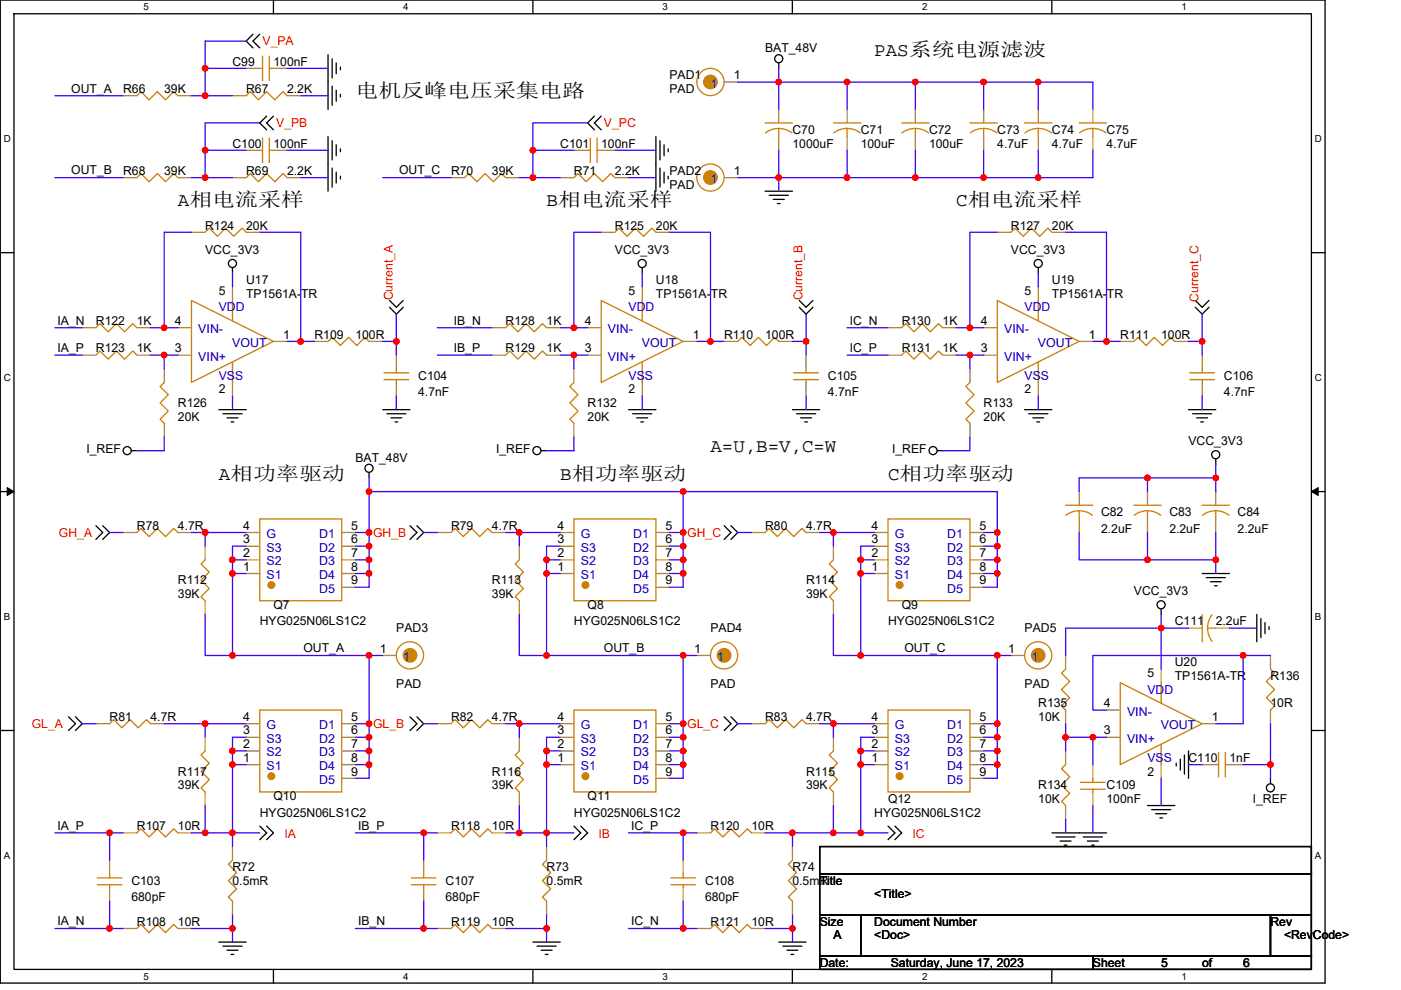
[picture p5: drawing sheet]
<svg xmlns="http://www.w3.org/2000/svg" width="297mm" height="210mm" viewBox="0 0 297 210" stroke-linecap="round" stroke-linejoin="round" font-family="sans-serif">
<defs><g id="words">
<g font-size="4">
<text x="185.4" y="12">PAS系系系系系系</text>
<text x="75.3" y="20.6">系电电电系电电电系系</text>
<text x="37.7" y="43.8">A相系相电相</text>
<text x="115.9" y="43.8">B相系相电相</text>
<text x="202.8" y="43.8">C相系相电相</text>
<text x="150.6" y="95.9">A=U,B=V,C=W</text>
<text x="46.4" y="101.7">A相相相相运</text>
<text x="118.8" y="101.7">B相相相相运</text>
<text x="188.3" y="101.7">C相相相相运</text>
</g>
<g font-size="2.6" fill="#f00">
<text x="55.7" y="9.6">V_PA</text>
<text x="58.6" y="27">V_PB</text>
<text x="128.1" y="27">V_PC</text>
<text x="83.3" y="63.7" transform="rotate(-90 83.3 63.7)">Current_A</text>
<text x="170.1" y="63.7" transform="rotate(-90 170.1 63.7)">Current_B</text>
<text x="254.1" y="64" transform="rotate(-90 254.1 64)">Current_C</text>
<text x="12.5" y="113.8">GH_A</text>
<text x="79.1" y="113.8">GH_B</text>
<text x="145.7" y="113.8">GH_C</text>
<text x="6.7" y="154.4">GL_A</text>
<text x="79.1" y="154.4">GL_B</text>
<text x="145.7" y="154.4">GL_C</text>
<text x="60.3" y="177.8">IA</text>
<text x="126.9" y="177.8">IB</text>
<text x="193.5" y="177.8">IC</text>
</g>
<g font-size="2.6">
<text x="162.2" y="11">BAT_48V</text>
<text x="49.3" y="13.9">C99</text>
<text x="58" y="13.9">100nF</text>
<text x="141.9" y="16.8">PAD1</text>
<text x="155.6" y="16.8">1</text>
<text x="15.1" y="19.6">OUT_A</text>
<text x="26.1" y="19.7">R66</text>
<text x="34.8" y="19.7">39K</text>
<text x="52.2" y="19.7">R67</text>
<text x="60.9" y="19.7">2.2K</text>
<text x="141.9" y="19.7">PAD</text>
<text x="168" y="28.4">C70</text>
<text x="182.5" y="28.4">C71</text>
<text x="197" y="28.4">C72</text>
<text x="211.5" y="28.4">C73</text>
<text x="223" y="28.4">C74</text>
<text x="234.6" y="28.4">C75</text>
<text x="49.3" y="31.3">C100</text>
<text x="58" y="31.3">100nF</text>
<text x="118.8" y="31.3">C101</text>
<text x="127.5" y="31.3">100nF</text>
<text x="168" y="31.3">1000uF</text>
<text x="182.5" y="31.3">100uF</text>
<text x="197" y="31.3">100uF</text>
<text x="211.5" y="31.3">4.7uF</text>
<text x="223" y="31.3">4.7uF</text>
<text x="234.6" y="31.3">4.7uF</text>
<text x="15.1" y="37">OUT_B</text>
<text x="26.1" y="37.1">R68</text>
<text x="34.8" y="37.1">39K</text>
<text x="52.2" y="37.1">R69</text>
<text x="60.9" y="37.1">2.2K</text>
<text x="84.6" y="37">OUT_C</text>
<text x="95.6" y="37.1">R70</text>
<text x="104.3" y="37.1">39K</text>
<text x="121.7" y="37.1">R71</text>
<text x="130.4" y="37.1">2.2K</text>
<text x="141.9" y="37.1">PAD2</text>
<text x="141.9" y="40">PAD</text>
<text x="155.6" y="37.1">1</text>
<text x="43.5" y="53.9">VCC_3V3</text>
<text x="43.5" y="48.7">R124</text>
<text x="52.2" y="48.7">20K</text>
<text x="130.4" y="53.9">VCC_3V3</text>
<text x="130.4" y="48.7">R125</text>
<text x="139.1" y="48.7">20K</text>
<text x="214.3" y="53.9">VCC_3V3</text>
<text x="214.3" y="48.7">R127</text>
<text x="223" y="48.7">20K</text>
<text x="46.4" y="62.6">5</text>
<text x="52.2" y="60.3">U17</text>
<text x="52.2" y="63.2">TP1561A-TR</text>
<text x="133.3" y="62.6">5</text>
<text x="139.1" y="60.3">U18</text>
<text x="139.1" y="63.2">TP1561A-TR</text>
<text x="217.2" y="62.6">5</text>
<text x="223" y="60.3">U19</text>
<text x="223" y="63.2">TP1561A-TR</text>
<text x="12.2" y="68.8">IA_N</text>
<text x="20.3" y="69">R122</text>
<text x="29" y="69">1K</text>
<text x="37.1" y="68.9">4</text>
<text x="60" y="71.8">1</text>
<text x="66.7" y="71.8">R109</text>
<text x="75.3" y="71.8">100R</text>
<text x="96.2" y="68.8">IB_N</text>
<text x="107.2" y="69">R128</text>
<text x="115.9" y="69">1K</text>
<text x="124" y="68.9">4</text>
<text x="146.9" y="71.8">1</text>
<text x="153.5" y="71.8">R110</text>
<text x="162.2" y="71.8">100R</text>
<text x="180.2" y="68.8">IC_N</text>
<text x="191.2" y="69">R130</text>
<text x="199.9" y="69">1K</text>
<text x="208" y="68.9">4</text>
<text x="230.8" y="71.8">1</text>
<text x="237.5" y="71.8">R111</text>
<text x="246.2" y="71.8">100R</text>
<text x="12.2" y="74.6">IA_P</text>
<text x="20.3" y="74.7">R123</text>
<text x="29" y="74.7">1K</text>
<text x="37.1" y="74.7">3</text>
<text x="96.2" y="74.6">IB_P</text>
<text x="107.2" y="74.7">R129</text>
<text x="115.9" y="74.7">1K</text>
<text x="124" y="74.7">3</text>
<text x="180.2" y="74.6">IC_P</text>
<text x="191.2" y="74.7">R131</text>
<text x="199.9" y="74.7">1K</text>
<text x="208" y="74.7">3</text>
<text x="46.4" y="83.4">2</text>
<text x="88.7" y="80.5">C104</text>
<text x="133.3" y="83.4">2</text>
<text x="175.5" y="80.5">C105</text>
<text x="217.2" y="83.4">2</text>
<text x="259.5" y="80.5">C106</text>
<text x="37.7" y="86.3">R126</text>
<text x="37.7" y="89.2">20K</text>
<text x="88.7" y="84">4.7nF</text>
<text x="124.6" y="86.3">R132</text>
<text x="124.6" y="89.2">20K</text>
<text x="175.5" y="84">4.7nF</text>
<text x="208.6" y="86.3">R133</text>
<text x="208.6" y="89.2">20K</text>
<text x="259.5" y="84">4.7nF</text>
<text x="252" y="94.4">VCC_3V3</text>
<text x="18.3" y="96.2">I_REF</text>
<text x="75.3" y="97.9">BAT_48V</text>
<text x="105.2" y="96.2">I_REF</text>
<text x="189.1" y="96.2">I_REF</text>
<text x="29" y="112.4">R78</text>
<text x="37.7" y="112.4">4.7R</text>
<text x="51.6" y="112.4">4</text>
<text x="74.5" y="112.4">5</text>
<text x="95.6" y="112.4">R79</text>
<text x="104.3" y="112.4">4.7R</text>
<text x="118.2" y="112.4">4</text>
<text x="141.1" y="112.4">5</text>
<text x="162.2" y="112.4">R80</text>
<text x="170.9" y="112.4">4.7R</text>
<text x="184.8" y="112.4">4</text>
<text x="207.7" y="112.4">5</text>
<text x="233.4" y="109.5">C82</text>
<text x="233.4" y="113">2.2uF</text>
<text x="247.9" y="109.5">C83</text>
<text x="247.9" y="113">2.2uF</text>
<text x="262.4" y="109.5">C84</text>
<text x="262.4" y="113">2.2uF</text>
<text x="51.6" y="118.2">2</text>
<text x="51.6" y="115.3">3</text>
<text x="74.5" y="115.3">6</text>
<text x="74.5" y="118.2">7</text>
<text x="118.2" y="118.2">2</text>
<text x="118.2" y="115.3">3</text>
<text x="141.1" y="115.3">6</text>
<text x="141.1" y="118.2">7</text>
<text x="184.8" y="118.2">2</text>
<text x="184.8" y="115.3">3</text>
<text x="207.7" y="115.3">6</text>
<text x="207.7" y="118.2">7</text>
<text x="37.7" y="124">R112</text>
<text x="51.6" y="121.1">1</text>
<text x="74.5" y="121.1">8</text>
<text x="74.5" y="124">9</text>
<text x="104.3" y="124">R113</text>
<text x="118.2" y="121.1">1</text>
<text x="141.1" y="121.1">8</text>
<text x="141.1" y="124">9</text>
<text x="170.9" y="124">R114</text>
<text x="184.8" y="121.1">1</text>
<text x="207.7" y="121.1">8</text>
<text x="207.7" y="124">9</text>
<text x="37.7" y="126.9">39K</text>
<text x="58" y="129.2">Q7</text>
<text x="104.3" y="126.9">39K</text>
<text x="124.6" y="129.2">Q8</text>
<text x="170.9" y="126.9">39K</text>
<text x="191.2" y="129.2">Q9</text>
<text x="240.4" y="126.3">VCC_3V3</text>
<text x="55.1" y="132.7">HYG025N06LS1C2</text>
<text x="84" y="134.1">PAD3</text>
<text x="121.7" y="132.7">HYG025N06LS1C2</text>
<text x="150.6" y="134.1">PAD4</text>
<text x="188.3" y="132.7">HYG025N06LS1C2</text>
<text x="217.2" y="134.1">PAD5</text>
<text x="249.1" y="132.7">C111</text>
<text x="257.8" y="132.7">2.2uF</text>
<text x="64.3" y="138.3">OUT_A</text>
<text x="80.5" y="138.4">1</text>
<text x="128" y="138.3">OUT_B</text>
<text x="147.1" y="138.4">1</text>
<text x="191.7" y="138.3">OUT_C</text>
<text x="213.7" y="138.4">1</text>
<text x="243.3" y="143.7">5</text>
<text x="249.1" y="141.4">U20</text>
<text x="84" y="146">PAD</text>
<text x="150.6" y="146">PAD</text>
<text x="217.2" y="146">PAD</text>
<text x="249.1" y="144.2">TP1561A-TR</text>
<text x="269.4" y="144.2">R136</text>
<text x="23.2" y="152.9">R81</text>
<text x="31.9" y="152.9">4.7R</text>
<text x="51.6" y="155.8">3</text>
<text x="51.6" y="152.9">4</text>
<text x="74.5" y="152.9">5</text>
<text x="74.5" y="155.8">6</text>
<text x="95.6" y="152.9">R82</text>
<text x="104.3" y="152.9">4.7R</text>
<text x="118.2" y="155.8">3</text>
<text x="118.2" y="152.9">4</text>
<text x="141.1" y="152.9">5</text>
<text x="141.1" y="155.8">6</text>
<text x="162.2" y="152.9">R83</text>
<text x="170.9" y="152.9">4.7R</text>
<text x="184.8" y="155.8">3</text>
<text x="184.8" y="152.9">4</text>
<text x="207.7" y="152.9">5</text>
<text x="207.7" y="155.8">6</text>
<text x="220.1" y="150">R135</text>
<text x="220.1" y="152.9">10K</text>
<text x="234" y="155.8">3</text>
<text x="234" y="150">4</text>
<text x="256.9" y="152.9">1</text>
<text x="269.4" y="150">10R</text>
<text x="51.6" y="161.6">1</text>
<text x="51.6" y="158.7">2</text>
<text x="74.5" y="158.7">7</text>
<text x="74.5" y="161.6">8</text>
<text x="118.2" y="161.6">1</text>
<text x="118.2" y="158.7">2</text>
<text x="141.1" y="158.7">7</text>
<text x="141.1" y="161.6">8</text>
<text x="184.8" y="161.6">1</text>
<text x="184.8" y="158.7">2</text>
<text x="207.7" y="158.7">7</text>
<text x="207.7" y="161.6">8</text>
<text x="252" y="161.6">C110</text>
<text x="260.7" y="161.6">1nF</text>
<text x="37.7" y="164.5">R117</text>
<text x="37.7" y="167.4">39K</text>
<text x="74.5" y="164.5">9</text>
<text x="104.3" y="164.5">R116</text>
<text x="104.3" y="167.4">39K</text>
<text x="141.1" y="164.5">9</text>
<text x="170.9" y="164.5">R115</text>
<text x="170.9" y="167.4">39K</text>
<text x="207.7" y="164.5">9</text>
<text x="220.1" y="167.4">R134</text>
<text x="234.6" y="167.4">C109</text>
<text x="243.3" y="164.5">2</text>
<text x="55.1" y="173.2">HYG025N06LS1C2</text>
<text x="58" y="169.7">Q10</text>
<text x="121.7" y="173.2">HYG025N06LS1C2</text>
<text x="124.6" y="169.7">Q11</text>
<text x="185.4" y="173.2">HYG025N06LS1C2</text>
<text x="188.3" y="170.3">Q12</text>
<text x="220.1" y="170.3">10K</text>
<text x="234.6" y="170.3">100nF</text>
<text x="265.6" y="170.3">I_REF</text>
<text x="12.2" y="176">IA_P</text>
<text x="29" y="176.1">R107</text>
<text x="37.7" y="176.1">10R</text>
<text x="75.9" y="176">IB_P</text>
<text x="95.6" y="176.1">R118</text>
<text x="104.3" y="176.1">10R</text>
<text x="133.8" y="176">IC_P</text>
<text x="150.6" y="176.1">R120</text>
<text x="159.3" y="176.1">10R</text>
<text x="49.3" y="184.8">R72</text>
<text x="115.9" y="184.8">R73</text>
<text x="168" y="184.8">R74</text>
<text x="27.9" y="187.7">C103</text>
<text x="27.9" y="191.2">680pF</text>
<text x="49.3" y="187.7">0.5mR</text>
<text x="94.5" y="187.7">C107</text>
<text x="94.5" y="191.2">680pF</text>
<text x="115.9" y="187.7">0.5mR</text>
<text x="149.5" y="187.7">C108</text>
<text x="149.5" y="191.2">680pF</text>
<text x="168" y="187.7">0.5mR</text>
<text x="173.8" y="187.7">Title</text>
<text x="185.4" y="190.6">&lt;Title&gt;</text>
<text x="12.2" y="196.3">IA_N</text>
<text x="29" y="196.4">R108</text>
<text x="37.7" y="196.4">10R</text>
<text x="75.9" y="196.3">IB_N</text>
<text x="95.6" y="196.4">R119</text>
<text x="104.3" y="196.4">10R</text>
<text x="133.8" y="196.3">IC_N</text>
<text x="150.6" y="196.4">R121</text>
<text x="159.3" y="196.4">10R</text>
<text x="173.8" y="196.4">Size</text>
<text x="185.4" y="196.4">Document Number</text>
<text x="269.4" y="196.4">Rev</text>
<text x="176.7" y="199.3">A</text>
<text x="185.4" y="199.3">&lt;Doc&gt;</text>
<text x="272.2" y="199.3">&lt;RevCode&gt;</text>
<text x="173.8" y="205">Date:</text>
<text x="188.9" y="205">Saturday, June 17, 2023</text>
<text x="231.7" y="205">Sheet</text>
<text x="246.2" y="205">5</text>
<text x="254.9" y="205">of</text>
<text x="263.6" y="205">6</text>
</g>
<g font-size="2.6" fill="#00c">
<text x="150.6" y="18.6">1</text>
<text x="150.6" y="38.8">1</text>
<text x="42" y="70.7">VIN-</text>
<text x="46.4" y="66.1">VDD</text>
<text x="128.9" y="70.7">VIN-</text>
<text x="133.3" y="66.1">VDD</text>
<text x="212.9" y="70.7">VIN-</text>
<text x="217.2" y="66.1">VDD</text>
<text x="42" y="76.5">VIN+</text>
<text x="49.2" y="73.6">VOUT</text>
<text x="128.9" y="76.5">VIN+</text>
<text x="136.1" y="73.6">VOUT</text>
<text x="212.9" y="76.5">VIN+</text>
<text x="220" y="73.6">VOUT</text>
<text x="46.4" y="80.5">VSS</text>
<text x="133.3" y="80.5">VSS</text>
<text x="217.2" y="80.5">VSS</text>
<text x="56.5" y="119.9">S2</text>
<text x="56.5" y="117">S3</text>
<text x="56.5" y="114.1">G</text>
<text x="67.6" y="114.1">D1</text>
<text x="67.6" y="117">D2</text>
<text x="67.6" y="119.9">D3</text>
<text x="123.1" y="119.9">S2</text>
<text x="123.1" y="117">S3</text>
<text x="123.1" y="114.1">G</text>
<text x="134.3" y="114.1">D1</text>
<text x="134.3" y="117">D2</text>
<text x="134.3" y="119.9">D3</text>
<text x="189.7" y="119.9">S2</text>
<text x="189.7" y="117">S3</text>
<text x="189.7" y="114.1">G</text>
<text x="200.8" y="114.1">D1</text>
<text x="200.8" y="117">D2</text>
<text x="200.8" y="119.9">D3</text>
<text x="56.5" y="122.8">S1</text>
<text x="67.6" y="122.8">D4</text>
<text x="67.6" y="125.7">D5</text>
<text x="123.1" y="122.8">S1</text>
<text x="134.3" y="122.8">D4</text>
<text x="134.3" y="125.7">D5</text>
<text x="189.7" y="122.8">S1</text>
<text x="200.8" y="122.8">D4</text>
<text x="200.8" y="125.7">D5</text>
<text x="85.5" y="140.2">1</text>
<text x="152.1" y="140.2">1</text>
<text x="218.7" y="140.2">1</text>
<text x="243.3" y="147.1">VDD</text>
<text x="56.5" y="154.7">G</text>
<text x="67.6" y="154.7">D1</text>
<text x="123.1" y="154.7">G</text>
<text x="134.3" y="154.7">D1</text>
<text x="189.7" y="154.7">G</text>
<text x="200.8" y="154.7">D1</text>
<text x="238.9" y="151.8">VIN-</text>
<text x="246.1" y="154.7">VOUT</text>
<text x="56.5" y="160.4">S2</text>
<text x="56.5" y="157.5">S3</text>
<text x="67.6" y="157.5">D2</text>
<text x="67.6" y="160.4">D3</text>
<text x="123.1" y="160.4">S2</text>
<text x="123.1" y="157.5">S3</text>
<text x="134.3" y="157.5">D2</text>
<text x="134.3" y="160.4">D3</text>
<text x="189.7" y="160.4">S2</text>
<text x="189.7" y="157.5">S3</text>
<text x="200.8" y="157.5">D2</text>
<text x="200.8" y="160.4">D3</text>
<text x="238.9" y="157.5">VIN+</text>
<text x="243.3" y="161.6">VSS</text>
<text x="56.5" y="163.3">S1</text>
<text x="67.6" y="163.3">D4</text>
<text x="67.6" y="166.2">D5</text>
<text x="123.1" y="163.3">S1</text>
<text x="134.3" y="163.3">D4</text>
<text x="134.3" y="166.2">D5</text>
<text x="189.7" y="163.3">S1</text>
<text x="200.8" y="163.3">D4</text>
<text x="200.8" y="166.2">D5</text>
</g>
<g font-size="2.1">
<text x="30.5" y="2.2">5</text>
<text x="85.5" y="2.2">4</text>
<text x="140.5" y="2.2">3</text>
<text x="195.5" y="2.2">2</text>
<text x="250.5" y="2.2">1</text>
<text x=".8" y="30.1">D</text>
<text x="278.8" y="30.1">D</text>
<text x=".8" y="80.8">C</text>
<text x="278.8" y="80.8">C</text>
<text x=".8" y="131.4">B</text>
<text x="278.8" y="131.4">B</text>
<text x=".8" y="182.1">A</text>
<text x="278.8" y="182.1">A</text>
<text x="30.5" y="207.8">5</text>
<text x="85.5" y="207.8">4</text>
<text x="140.5" y="207.8">3</text>
<text x="195.5" y="207.8">2</text>
<text x="250.5" y="207.8">1</text>
</g>
</g></defs>
<path d="M.1 0h280.8v208.5h-280.8zM3 2.9h275v202.7h-275z" fill="none" stroke="#000" stroke-width=".28"/>
<g fill="#fff">
<path d="M30.5 .3h1.1v2.3h-1.1z"/>
<path d="M30.5 205.9h1.1v2.3h-1.1z"/>
</g>
<path d="M58 0v2.9M58 205.6v2.9" fill="none" stroke="#000" stroke-width=".28"/>
<g fill="#fff">
<path d="M85.5 .3h1.1v2.3h-1.1z"/>
<path d="M85.5 205.9h1.1v2.3h-1.1z"/>
</g>
<path d="M113 0v2.9M113 205.6v2.9" fill="none" stroke="#000" stroke-width=".28"/>
<g fill="#fff">
<path d="M140.5 .3h1.1v2.3h-1.1z"/>
<path d="M140.5 205.9h1.1v2.3h-1.1z"/>
</g>
<path d="M168 0v2.9M168 205.6v2.9" fill="none" stroke="#000" stroke-width=".28"/>
<g fill="#fff">
<path d="M195.5 .3h1.2v2.3h-1.2z"/>
<path d="M195.5 205.9h1.2v2.3h-1.2z"/>
</g>
<path d="M223 0v2.9M223 205.6v2.9" fill="none" stroke="#000" stroke-width=".28"/>
<g fill="#fff">
<path d="M250.5 .3h1.2v2.3h-1.2z"/>
<path d="M250.5 205.9h1.2v2.3h-1.2z"/>
<path d="M.8 28.3h1.5v2.3h-1.5z"/>
<path d="M278.8 28.3h1.5v2.3h-1.5z"/>
<path d="M.8 78.9h1.5v2.3h-1.5z"/>
<path d="M278.8 78.9h1.5v2.3h-1.5z"/>
</g>
<path d="M.1 53.6h2.9M278 53.6h2.9" fill="none" stroke="#000" stroke-width=".28"/>
<g fill="#fff">
<path d="M.8 129.6h1.4v2.3h-1.4z"/>
<path d="M278.8 129.6h1.4v2.3h-1.4z"/>
</g>
<path d="M.1 104.3h2.9M278 104.3h2.9" fill="none" stroke="#000" stroke-width=".28"/>
<path d="M1.5 103.4l1.5 .9-1.5 .8zM278 104.3l1.5-.9v1.7z" fill="#000" stroke="#000" stroke-width=".21"/>
<g fill="#fff">
<path d="M.8 180.3h1.4v2.3h-1.4z"/>
<path d="M278.8 180.3h1.4v2.3h-1.4z"/>
</g>
<g fill="none" stroke="#000" stroke-width=".28">
<path d="M53.6 7.3l-1.4 1.4 1.4 1.5M55.1 7.3l-1.5 1.4 1.5 1.5M69.6 11.6v11.6M70.4 18.3v4M70.4 12.5v4M71.3 19.1v2.4M71.3 13.3v2.4M72.2 14.2v.6M165.1 13.3v1.2M56.5 24.6l-1.4 1.5 1.4 1.4M58 24.6l-1.5 1.5 1.5 1.4M69.6 29v11.6"/>
<path d="M70.4 35.6v4.1M70.4 29.8v4.1M71.3 36.5v2.3M71.3 30.7v2.3M72.2 20v.6M72.2 37.4v.6M72.2 31.6v.6M126 24.6l-1.4 1.5 1.4 1.4M127.5 24.6l-1.5 1.5 1.5 1.4M139.1 29v11.6M139.9 35.6v4.1M139.9 29.8v4.1"/>
<path d="M140.8 36.5v2.3M140.8 30.7v2.3M141.7 37.4v.6M141.7 31.6v.6M49.3 56.8v1.1M136.2 56.8v1.1M162.2 40.6h5.8M163.1 41.4h4M164 42.3h2.3M164.8 43.2h.6M220.1 56.8v1.1M82.6 65.2l1.4 1.4 1.5-1.4"/>
<path d="M82.6 63.7l1.4 1.5 1.5-1.5M169.5 65.2l1.4 1.4 1.5-1.4M169.5 63.7l1.4 1.5 1.5-1.5M253.4 65.2l1.5 1.4 1.4-1.4M253.4 63.7l1.5 1.5 1.4-1.5M27.9 95.6h1.1M46.4 86.9h5.8M47.3 87.8h4M48.1 88.6h2.4M49 89.5h.6M81.1 86.9h5.8M82 87.8h4.1"/>
<path d="M82.9 88.6h2.3M83.8 89.5h.5M114.7 95.6h1.2M133.3 86.9h5.8M134.1 87.8h4.1M135 88.6h2.3M135.9 89.5h.5M168 86.9h5.8M168.9 87.8h4M169.8 88.6h2.3M170.6 89.5h.6M198.7 95.6h1.2"/>
<path d="M217.2 86.9h5.8M218.1 87.8h4.1M219 88.6h2.3M219.8 89.5h.6M252 86.9h5.8M252.9 87.8h4M253.7 88.6h2.3M254.6 89.5h.6M257.8 97.3v1.2M20.3 111.5l1.5 1.4-1.5 1.5M21.8 111.5l1.4 1.4-1.4 1.5M78.2 100.2v1.2"/>
<path d="M86.9 111.5l1.5 1.4-1.5 1.5M88.4 111.5l1.4 1.4-1.4 1.5M153.5 111.5l1.5 1.4-1.5 1.5M155 111.5l1.4 1.4-1.4 1.5M246.2 129.2v1.1M254.9 121.6h5.8M255.8 122.5h4M256.6 123.4h2.3M257.5 124.2h.6M266.5 130.3v5.8M267.3 131.2v4.1M268.2 132.1v2.3"/>
<path d="M269.1 132.9v.6M.1 154.9h2.9M14.5 152l1.5 1.5-1.5 1.4M16 152l1.4 1.5-1.4 1.4M86.9 152l1.5 1.5-1.5 1.4M88.4 152l1.4 1.5-1.4 1.4M153.5 152l1.5 1.5-1.5 1.4M155 152l1.4 1.5-1.4 1.4M252 159.3v5.8M278 154.9h2.9M55.1 175.2l1.4 1.5-1.4 1.4M56.5 175.2l1.5 1.5-1.5 1.4"/>
<path d="M121.7 175.2l1.4 1.5-1.4 1.4M123.1 175.2l1.5 1.5-1.5 1.4M173.8 179.6h104.2v5.7h-104.2zM188.3 175.2l1.4 1.5-1.4 1.4M189.7 175.2l1.5 1.5-1.5 1.4M223.9 177.5h4M224.8 178.4h2.3M225.6 179.3h.6M229.7 177.5h4M230.5 178.4h2.4M231.4 179.3h.6M234.6 176.7h-11.6"/>
<path d="M243.3 170.9h5.8M244.2 171.7h4M245 172.6h2.4M245.9 173.5h.6M249.4 161.9v.6M250.3 161v2.3M251.1 160.1v4.1M269.4 165.1v1.1M46.4 199.8h5.8M113 199.8h5.8M165.1 199.8h5.8M173.8 194h8.7v8.7h-8.7z"/>
<path d="M173.8 185.3h104.2v8.7h-104.2zM182.5 194h86.9v8.7h-86.9zM269.4 194h8.6v8.7h-8.6zM47.3 200.7h4M48.1 201.5h2.4M49 202.4h.6M113.9 200.7h4M114.7 201.5h2.3M115.6 202.4h.6M166 200.7h4M166.9 201.5h2.3M167.7 202.4h.6"/>
<path d="M173.8 202.7h57.9v2.9h-57.9zM231.7 202.7h46.3v2.9h-46.3z"/>
<circle cx="165.1" cy="12.5" r=".86"/>
<circle cx="49.3" cy="55.9" r=".86"/>
<circle cx="136.2" cy="55.9" r=".86"/>
<circle cx="220.1" cy="55.9" r=".86"/>
<circle cx="27" cy="95.6" r=".86"/>
<circle cx="78.2" cy="99.3" r=".86"/>
<circle cx="113.8" cy="95.6" r=".86"/>
<circle cx="197.8" cy="95.6" r=".86"/>
<circle cx="257.8" cy="96.4" r=".86"/>
<circle cx="246.2" cy="128.3" r=".86"/>
<circle cx="269.4" cy="167.1" r=".86"/>
</g>
<g fill="none" stroke="#cc8006" stroke-width=".28">
<path d="M55.1 14.5h.6M55.7 11.9v5.2M57.1 14.5h.9M57.1 11.9v5.2M29 37.7l.9-.9 1.7 1.7 1.8-1.7 1.7 1.7 1.7-1.7 .9 .9M29 20.3l.9-.9 1.7 1.8 1.8-1.8 1.7 1.8 1.7-1.8 .9 .9M52.2 37.7l.9-.9 1.7 1.7 1.7-1.7 1.8 1.7 1.7-1.7 .9 .9M52.2 20.3l.9-.9 1.7 1.8 1.7-1.8 1.8 1.8 1.7-1.8 .9 .9M55.1 31.9h.6M55.7 29.3v5.2M57.1 31.9h.9M57.1 29.3v5.2"/>
<path d="M98.5 37.7l.9-.9 1.7 1.7 1.8-1.7 1.7 1.7 1.7-1.7 .9 .9M121.7 37.7l.9-.9 1.7 1.7 1.7-1.7 1.8 1.7 1.7-1.7 .9 .9M124.6 31.9h.6M125.2 29.3v5.2M126.6 29.3v5.2M126.6 31.9h.9M162.2 26.1h5.8M162.3 28.2a4.6 4.6 0 0 1 5.6 0M165.1 27.2v1.8M176.7 26.1h5.8M176.8 28.2a4.6 4.6 0 0 1 5.6 0M179.6 27.2v1.8"/>
<path d="M191.2 26.1h5.8M191.2 28.2a4.6 4.6 0 0 1 5.7 0M194.1 27.2v1.8M205.7 26.1h5.8M205.7 28.2a4.6 4.6 0 0 1 5.6 0M208.6 27.2v1.8M217.2 26.1h5.8M217.3 28.2a4.6 4.6 0 0 1 5.6 0M220.1 27.2v1.8M228.8 26.1h5.8M228.9 28.2a4.6 4.6 0 0 1 5.6 0M231.7 27.2v1.8"/>
<path d="M43.5 49.3l.9-.9 1.7 1.7 1.7-1.7 1.8 1.7 1.7-1.7 .9 .9M130.4 49.3l.8-.9 1.8 1.7 1.7-1.7 1.7 1.7 1.8-1.7 .9 .9M214.3 49.3l.9-.9 1.8 1.7 1.7-1.7 1.7 1.7 1.8-1.7 .8 .9M20.3 69.5l.9-.9 1.7 1.8 1.8-1.8 1.7 1.8 1.7-1.8 .9 .9M20.3 75.3l.9-.9 1.7 1.8 1.8-1.8 1.7 1.8 1.7-1.8 .9 .9M40.6 63.7l17.4 8.7-17.4 8.7zM49.3 76.8v4.3M49.3 63.7v4.4M69.6 72.4l.8-.9 1.8 1.8 1.7-1.8 1.7 1.8 1.8-1.8 .8 .9M81.4 79.1h5.3M84 78.2v.9M107.2 69.5l.9-.9 1.7 1.8 1.7-1.8 1.8 1.8 1.7-1.8 .9 .9"/>
<path d="M107.2 75.3l.9-.9 1.7 1.8 1.7-1.8 1.8 1.8 1.7-1.8 .9 .9M127.5 63.7l17.3 8.7-17.3 8.7zM136.2 76.8v4.3M136.2 63.7v4.4M156.4 72.4l.9-.9 1.7 1.8 1.8-1.8 1.7 1.8 1.8-1.8 .8 .9M168.3 79.1h5.2M170.9 78.2v.9M191.2 75.3l.8-.9 1.8 1.8 1.7-1.8 1.7 1.8 1.8-1.8 .9 .9M191.2 69.5l.8-.9 1.8 1.8 1.7-1.8 1.7 1.8 1.8-1.8 .9 .9M211.5 63.7l17.3 8.7-17.3 8.7zM220.1 76.8v4.3M220.1 63.7v4.4"/>
<path d="M240.4 72.4l.9-.9 1.7 1.8 1.7-1.8 1.8 1.8 1.7-1.8 .9 .9M252.3 79.1h5.2M254.9 78.2v.9M34.8 81.1l-.9 .9 1.8 1.7-1.8 1.7 1.8 1.8-1.8 1.7 .9 .9M81.4 80.5h5.3M84 80.5v.6M121.7 81.1l-.9 .9 1.8 1.7-1.8 1.7 1.8 1.8-1.8 1.7 .9 .9M168.3 80.5h5.2M170.9 80.5v.6M205.7 81.1l-.9 .9 1.7 1.7-1.7 1.7 1.7 1.8-1.7 1.7 .9 .9M252.3 80.5h5.2M254.9 80.5v.6"/>
<path d="M29 112.9l.9-.8 1.7 1.7 1.8-1.7 1.7 1.7 1.7-1.7 .9 .8M43.5 118.7l-.9 .9 1.8 1.7-1.8 1.8 1.8 1.7-1.8 1.8 .9 .8M55.1 110.1h17.4v17.3h-17.4zM95.6 112.9l.9-.8 1.7 1.7 1.8-1.7 1.7 1.7 1.7-1.7 .9 .8M110.1 118.7l-.9 .9 1.8 1.7-1.8 1.8 1.8 1.7-1.8 1.8 .9 .8M121.7 110.1h17.4v17.3h-17.4zM162.2 112.9l.9-.8 1.7 1.7 1.8-1.7 1.7 1.7 1.7-1.7 .9 .8M176.7 118.7l-.9 .9 1.8 1.7-1.8 1.8 1.8 1.7-1.8 1.8 .9 .8M188.3 110.1h17.4v17.3h-17.4zM225.9 107.2h5.8M226 109.3l1.3-.7 1.5-.3 1.5 .3 1.3 .7M228.8 108.3v1.8"/>
<path d="M240.4 107.2h5.8M240.5 109.3l1.3-.7 1.5-.3 1.5 .3 1.3 .7M243.3 108.3v1.8M254.9 107.2h5.8M254.9 109.3l1.4-.7 1.4-.3 1.5 .3 1.4 .7M257.8 108.3v1.8M254.9 130.3v5.8M256 133.2h1.8M257 130.4a4.6 4.6 0 0 0 0 5.6M23.2 153.5l.9-.9 1.7 1.8 1.8-1.8 1.7 1.8 1.7-1.8 .9 .9M43.5 159.3l-.9 .8 1.8 1.8-1.8 1.7 1.8 1.8-1.8 1.7 .9 .9M55.1 150.6h17.4v17.4h-17.4z"/>
<path d="M95.6 153.5l.9-.9 1.7 1.8 1.8-1.8 1.7 1.8 1.7-1.8 .9 .9M110.1 159.3l-.9 .8 1.8 1.8-1.8 1.7 1.8 1.8-1.8 1.7 .9 .9M121.7 150.6h17.4v17.4h-17.4zM162.2 153.5l.9-.9 1.7 1.8 1.8-1.8 1.7 1.8 1.7-1.8 .9 .9M176.7 159.3l-.9 .8 1.8 1.8-1.8 1.7 1.8 1.8-1.8 1.7 .9 .9M188.3 150.6h17.4v17.4h-17.4zM225.9 141.9l-.8 .9 1.7 1.7-1.7 1.8 1.7 1.7-1.7 1.7 .8 .9M237.5 144.8l17.4 8.7-17.4 8.7zM246.2 157.8v4.4M246.2 144.8v4.3M258.4 159.6v5.2M259.8 159.6v5.2"/>
<path d="M269.4 141.9l.8 .9-1.7 1.7 1.7 1.8-1.7 1.7 1.7 1.7-.8 .9M29 176.7l.9-.9 1.7 1.7 1.8-1.7 1.7 1.7 1.7-1.7 .9 .9M95.6 176.7l.9-.9 1.7 1.7 1.8-1.7 1.7 1.7 1.7-1.7 .9 .9M150.6 176.7l.9-.9 1.7 1.7 1.8-1.7 1.7 1.7 1.8-1.7 .8 .9M225.9 162.2l-.8 .8 1.7 1.8-1.7 1.7 1.7 1.8-1.7 1.7 .8 .9M229.1 165.9h5.2M229.1 167.4h5.2M231.7 167.4v.6M231.7 165.1v.8M257.8 162.2h.6M259.8 162.2h.9M20.6 186.2h5.2"/>
<path d="M20.6 187.7h5.2M23.2 187.7v.5M23.2 185.3v.9M29 196.9l.9-.8 1.7 1.7 1.8-1.7 1.7 1.7 1.7-1.7 .9 .8M49.3 182.5l-.9 .8 1.8 1.8-1.8 1.7 1.8 1.7-1.8 1.8 .9 .8M87.2 186.2h5.2M87.2 187.7h5.2M89.8 185.3v.9M89.8 187.7v.5M95.6 196.9l.9-.8 1.7 1.7 1.8-1.7 1.7 1.7 1.7-1.7 .9 .8M115.9 182.5l-.9 .8 1.8 1.8-1.8 1.7 1.8 1.7-1.8 1.8 .9 .8M142.2 186.2h5.2"/>
<path d="M142.2 187.7h5.2M144.8 187.7v.5M144.8 185.3v.9M150.6 196.9l.9-.8 1.7 1.7 1.8-1.7 1.7 1.7 1.8-1.7 .8 .8M168 182.5l-.9 .8 1.8 1.8-1.8 1.7 1.8 1.7-1.8 1.8 .9 .8"/>
<circle cx="150.6" cy="17.4" r="2.89"/>
<circle cx="150.6" cy="37.7" r="2.89"/>
<circle cx="86.9" cy="139" r="2.89"/>
<circle cx="153.5" cy="139" r="2.88"/>
<circle cx="220.1" cy="139" r="2.89"/>
</g>
<g fill="none" stroke="#a84" stroke-width=".28">
<path d="M52.2 14.5h2.9M58 14.5h2.9M153.5 17.4h2.9M26.1 37.7h2.9M26.1 20.3h2.9M37.7 37.7h2.9M37.7 20.3h2.9M49.3 37.7h2.9M49.3 20.3h2.9M52.2 31.9h2.9M58 31.9h2.9M60.9 37.7h2.9"/>
<path d="M60.9 20.3h2.9M95.6 37.7h2.9M107.2 37.7h2.9M118.8 37.7h2.9M121.7 31.9h2.9M127.5 31.9h2.9M130.4 37.7h2.9M153.5 37.7h2.9M165.1 23.2v2.9M165.1 29v2.9M179.6 23.2v2.9M179.6 29v2.9"/>
<path d="M194.1 23.2v2.9M194.1 29v2.9M208.6 23.2v2.9M208.6 29v2.9M220.1 23.2v2.9M220.1 29v2.9M231.7 23.2v2.9M231.7 29v2.9M40.6 49.3h2.9M52.2 49.3h2.9M127.5 49.3h2.9M139.1 49.3h2.8"/>
<path d="M211.5 49.3h2.8M223 49.3h2.9M17.4 69.5h2.9M17.4 75.3h2.9M29 69.5h2.9M29 75.3h2.9M34.8 78.2v2.9M37.7 75.3h2.9M37.7 69.5h2.9M49.3 60.8v2.9M58 72.4h2.9M66.7 72.4h2.9"/>
<path d="M78.2 72.4h2.9M84 75.3v2.9M104.3 69.5h2.9M104.3 75.3h2.9M115.9 69.5h2.9M115.9 75.3h2.9M121.7 78.2v2.9M124.6 75.3h2.9M124.6 69.5h2.9M136.2 60.8v2.9M144.8 72.4h2.9M153.5 72.4h2.9"/>
<path d="M165.1 72.4h2.9M170.9 75.3v2.9M188.3 75.3h2.9M188.3 69.5h2.9M199.9 75.3h2.9M199.9 69.5h2.9M205.7 78.2v2.9M208.6 75.3h2.9M208.6 69.5h2.9M220.1 60.8v2.9M228.8 72.4h2.9M237.5 72.4h2.9"/>
<path d="M249.1 72.4h2.9M254.9 75.3v2.9M34.8 89.8v2.9M49.3 81.1v2.9M84 81.1v2.9M121.7 89.8v2.9M136.2 81.1v2.9M170.9 81.1v2.9M205.7 89.8v2.9M220.1 81.1v2.9M254.9 81.1v2.9M26.1 112.9h2.9"/>
<path d="M37.7 112.9h2.9M43.5 115.8v2.9M52.2 118.7h2.9M52.2 115.8h2.9M52.2 112.9h2.9M72.5 112.9h2.9M72.5 115.8h2.9M72.5 118.7h2.9M92.7 112.9h2.9M104.3 112.9h2.9M110.1 115.8v2.9M118.8 118.7h2.9"/>
<path d="M118.8 115.8h2.9M118.8 112.9h2.9M139.1 112.9h2.8M139.1 115.8h2.8M139.1 118.7h2.8M159.3 112.9h2.9M170.9 112.9h2.9M176.7 115.8v2.9M185.4 118.7h2.9M185.4 115.8h2.9M185.4 112.9h2.9M205.7 112.9h2.9"/>
<path d="M205.7 115.8h2.9M205.7 118.7h2.9M228.8 104.3v2.9M228.8 110.1v2.8M243.3 104.3v2.9M243.3 110.1v2.8M257.8 104.3v2.9M257.8 110.1v2.8M43.5 127.4v2.9M52.2 121.6h2.9M72.5 121.6h2.9M72.5 124.5h2.9"/>
<path d="M81.1 139h2.9M110.1 127.4v2.9M118.8 121.6h2.9M139.1 121.6h2.8M139.1 124.5h2.8M147.7 139h2.9M176.7 127.4v2.9M185.4 121.6h2.9M205.7 121.6h2.9M205.7 124.5h2.9M214.3 139h2.9M225.9 139v2.9"/>
<path d="M252 133.2h2.9M257.8 133.2h2.9M269.4 139v2.9M20.3 153.5h2.9M31.9 153.5h2.9M43.5 156.4v2.9M52.2 159.3h2.9M52.2 156.4h2.9M52.2 153.5h2.9M72.5 153.5h2.9M72.5 156.4h2.9M72.5 159.3h2.9"/>
<path d="M92.7 153.5h2.9M104.3 153.5h2.9M110.1 156.4v2.9M118.8 159.3h2.9M118.8 156.4h2.9M118.8 153.5h2.9M139.1 153.5h2.8M139.1 156.4h2.8M139.1 159.3h2.8M159.3 153.5h2.9M170.9 153.5h2.9M176.7 156.4v2.9"/>
<path d="M185.4 159.3h2.9M185.4 156.4h2.9M185.4 153.5h2.9M205.7 153.5h2.9M205.7 156.4h2.9M205.7 159.3h2.9M225.9 159.3v2.9M225.9 150.6v2.9M234.6 156.4h2.9M234.6 150.6h2.9M246.2 141.9v2.9M254.9 153.5h2.9"/>
<path d="M269.4 150.6v2.9M26.1 176.7h2.9M37.7 176.7h2.9M43.5 168v2.9M49.3 179.6v2.9M52.2 162.2h2.9M72.5 162.2h2.9M72.5 165.1h2.9M92.7 176.7h2.9M104.3 176.7h2.9M110.1 168v2.9M115.9 179.6v2.9"/>
<path d="M118.8 162.2h2.9M139.1 162.2h2.8M139.1 165.1h2.8M147.7 176.7h2.9M159.3 176.7h2.9M168 179.6v2.9M176.7 168v2.9M185.4 162.2h2.9M205.7 162.2h2.9M205.7 165.1h2.9M225.9 170.9v2.9M231.7 168v2.9"/>
<path d="M231.7 162.2v2.9M246.2 162.2v2.9M254.9 162.2h2.9M260.7 162.2h2.9M23.2 188.2v2.9M23.2 182.5v2.8M26.1 196.9h2.9M37.7 196.9h2.9M49.3 191.1v2.9M89.8 188.2v2.9M89.8 182.5v2.8M92.7 196.9h2.9"/>
<path d="M104.3 196.9h2.9M115.9 191.1v2.9M144.8 188.2v2.9M144.8 182.5v2.8M147.7 196.9h2.9M159.3 196.9h2.9M168 191.1v2.9"/>
</g>
<g fill="#cc8006" stroke="#cc8006" stroke-width=".28">
<circle cx="86.9" cy="139" r="1.44"/>
<circle cx="220.1" cy="139" r="1.44"/>
<circle cx="150.6" cy="17.4" r="1.43"/>
<circle cx="150.6" cy="37.7" r="1.44"/>
<circle cx="57.5" cy="124.1" r=".72"/>
<circle cx="124.1" cy="124.1" r=".71"/>
<circle cx="190.7" cy="124.1" r=".72"/>
<circle cx="57.5" cy="164.6" r=".72"/>
<circle cx="124.1" cy="164.6" r=".71"/>
<circle cx="153.5" cy="139" r="1.44"/>
<circle cx="190.7" cy="164.6" r=".72"/>
</g>
<g fill="none" stroke="#4200ff" stroke-width=".28">
<path d="M52.2 14.5h-8.7v5.8M52.2 8.7h-8.7v5.8M60.9 14.5h8.7M156.4 17.4h8.7M165.1 17.4v5.8M165.1 14.5v2.9M165.1 17.4h14.5M179.6 17.4h14.5M179.6 17.4v5.8M194.1 17.4v5.8M194.1 17.4h14.5M208.6 17.4h11.5v5.8"/>
<path d="M208.6 17.4v5.8M220.1 17.4h11.6v5.8M11.6 20.3h14.5M11.6 37.7h14.5M40.6 20.3h2.9M40.6 37.7h2.9M43.5 20.3h5.8M43.5 37.7h5.8M52.2 31.9h-8.7v5.8M55.1 26.1h-11.6v5.8M60.9 31.9h8.7M63.8 20.3h5.8"/>
<path d="M63.8 37.7h5.8M81.1 37.7h14.5M110.1 37.7h2.9M113 37.7h5.8M121.7 31.9h-8.7v5.8M124.6 26.1h-11.6v5.8M130.4 31.9h8.7M133.3 37.7h5.8M156.4 37.7h8.7M165.1 37.7h14.5M165.1 37.7v2.9M165.1 31.9v5.8"/>
<path d="M179.6 37.7h14.5M179.6 31.9v5.8M194.1 31.9v5.8M194.1 37.7h14.5M208.6 37.7h11.5M208.6 31.9v5.8M220.1 31.9v5.8M231.7 31.9v5.8h-11.6M40.6 49.3h-5.8v20.2M49.3 57.9v2.9M55.1 49.3h8.7v23.1M127.5 49.3h-5.8v20.2"/>
<path d="M136.2 57.9v2.9M141.9 49.3h8.7v23.1M211.5 49.3h-5.8v20.2M220.1 57.9v2.9M225.9 49.3h8.7v23.1M11.6 69.5h5.8M11.6 75.3h5.8M31.9 69.5h2.9M31.9 75.3h2.9M34.8 75.3v2.9M34.8 75.3h2.9M34.8 69.5h2.9"/>
<path d="M60.9 72.4h2.9M63.8 72.4h2.9M84 66.6v5.8h-2.9M84 72.4v2.9M92.7 69.5h11.6M92.7 75.3h11.6M118.8 69.5h2.9M118.8 75.3h2.9M121.7 69.5h2.9M124.6 75.3h-2.9v2.9M147.7 72.4h2.9M150.6 72.4h2.9"/>
<path d="M168 72.4h2.9M170.9 72.4v2.9M170.9 66.6v5.8M179.6 75.3h8.7M179.6 69.5h8.7M202.8 69.5h2.9M202.8 75.3h2.9M205.7 69.5h2.9M208.6 75.3h-2.9v2.9M231.7 72.4h2.9M234.6 72.4h2.9M252 72.4h2.9"/>
<path d="M254.9 72.4v2.9M254.9 66.6v5.8M34.8 92.7v2.9h-5.8M49.3 84v2.9M84 84v2.9M121.7 92.7v2.9h-5.8M136.2 84v2.9M170.9 84v2.9M205.7 92.7v2.9h-5.8M220.1 84v2.9M254.9 84v2.9M257.8 98.5v2.9"/>
<path d="M23.2 112.9h2.9M40.6 112.9h2.9M49.3 118.7v2.9M49.3 118.7h2.9M52.2 112.9h-8.7v2.9M52.2 115.8h-2.9v2.9M75.4 118.7h2.8M75.4 115.8h2.8M75.4 112.9h2.8M78.2 104.3h66.6M78.2 118.7v2.9M78.2 115.8v2.9"/>
<path d="M78.2 112.9v2.9M78.2 101.4v2.9M78.3 104.3v8.6M89.8 112.9h2.9M107.2 112.9h2.9M115.9 118.7v2.9M115.9 118.7h2.9M118.8 112.9h-8.7v2.9M118.8 115.8h-2.9v2.9M141.9 118.7h2.9M141.9 115.8h2.9M141.9 112.9h2.9"/>
<path d="M144.8 104.3h66.7v8.6M144.8 104.3v8.6M144.8 118.7v2.9M144.8 115.8v2.9M144.8 112.9v2.9M156.4 112.9h2.9M173.8 112.9h2.9M182.5 118.7h2.9M182.5 118.7v2.9M185.4 112.9h-8.7v2.9M185.4 115.8h-2.9v2.9M208.6 118.7h2.9"/>
<path d="M208.6 115.8h2.9M208.6 112.9h2.9M211.5 118.7v2.9M211.5 115.8v2.9M211.5 112.9v2.9M228.8 112.9v5.8h14.5M243.3 118.7h14.5M243.3 112.9v5.8M243.3 101.4h14.5M243.3 101.4h-14.5v2.9M243.3 101.4v2.9M257.8 101.4v2.9"/>
<path d="M257.8 118.7v2.9M257.8 112.9v5.8M43.5 130.3v8.7h5.8M49.3 139h28.9M49.3 121.6v17.4M49.3 121.6h2.9M75.4 121.6h2.8M78.2 139h2.9M78.2 139v14.5M78.2 121.6l.1 2.9h-2.9M110.1 130.3v8.7h5.8M115.9 121.6v17.4"/>
<path d="M115.9 121.6h2.9M115.9 139h28.9M141.9 121.6h2.9M144.8 139h2.9M144.8 139v14.5M144.8 121.6v2.9h-2.9M176.7 130.3v8.7h5.8M182.5 139h29M182.5 121.6h2.9M182.5 121.6v17.4M208.6 121.6h2.9M211.5 139v14.5"/>
<path d="M211.5 121.6v2.9h-2.9M211.5 139h2.8M246.2 130.3v2.9M246.2 133.2v8.7M246.2 133.2h5.8M246.2 133.2h-20.3v5.8M260.7 133.2h5.8M263.6 139v14.5h-5.8M263.6 139h5.8M263.6 139h-31.9v11.6h2.9M17.4 153.5h2.9M34.8 153.5h8.7"/>
<path d="M52.2 153.5h-8.7v2.9M52.2 156.4h-2.9v2.9M52.2 159.3h-2.9v2.9M75.4 153.5h2.8M75.4 159.3h2.8M75.4 156.4h2.8M78.2 159.3v2.9M78.2 156.4v2.9M78.2 153.5v2.9M89.8 153.5h2.9M107.2 153.5h2.9M115.9 159.3v2.9"/>
<path d="M115.9 159.3h2.9M118.8 153.5h-8.7v2.9M118.8 156.4h-2.9v2.9M141.9 159.3h2.9M141.9 156.4h2.9M141.9 153.5h2.9M144.8 159.3v2.9M144.8 156.4v2.9M144.8 153.5v2.9M156.4 153.5h2.9M173.8 153.5h2.9M185.4 153.5h-8.7v2.9"/>
<path d="M185.4 156.4h-2.9v2.9M185.4 159.3h-2.9v2.9M208.6 159.3h2.9M208.6 156.4h2.9M208.6 153.5h2.9M211.5 159.3v2.9M211.5 156.4v2.9M211.5 153.5v2.9M225.9 156.4h5.8M225.9 156.4v2.9M225.9 153.5v2.9M231.7 156.4h2.9"/>
<path d="M231.7 156.4v5.8M269.4 153.5v8.7M11.6 176.7h11.6M23.2 176.7h2.9M23.2 176.7v5.8M40.6 176.7h2.9M43.5 170.9v5.8M43.5 176.7h5.8M49.3 176.7v2.9M49.3 162.2v14.5M49.3 176.7h5.8M49.3 162.2h2.9"/>
<path d="M75.4 176.7h14.4M75.4 162.2h2.8M78.2 162.2v2.9h-2.8M89.8 176.7v5.8M89.8 176.7h2.9M107.2 176.7h2.9M110.1 170.9v5.8M110.1 176.7h5.8M115.9 176.7v2.9M115.9 176.7h5.8M118.8 162.2h-2.9v14.5M133.3 176.7h11.5"/>
<path d="M141.9 162.2h2.9M144.8 176.7h2.9M144.8 176.7v5.8M144.8 162.2v2.9h-2.9M162.2 176.7h5.8M168 176.7h8.7M168 176.7v2.9M176.7 176.7h5.8M176.7 170.9v5.8M182.5 176.7h5.8M185.4 162.2h-2.9v14.5M208.6 162.2h2.9"/>
<path d="M211.5 162.2v2.9h-2.9M225.9 173.8v2.9M231.7 170.9v5.8M246.2 165.1v5.8M252 162.2h2.9M263.6 162.2h5.8M269.4 162.2v2.9M11.6 196.9h11.6M23.2 196.9h2.9M23.2 191.1v5.8M40.6 196.9h8.7M49.3 194v2.9"/>
<path d="M49.3 196.9v2.9M75.4 196.9h14.4M89.8 196.9h2.9M89.8 191.1v5.8M107.2 196.9h8.7M115.9 194v2.9M115.9 196.9v2.9M133.3 196.9h11.5M144.8 191.1v5.8M144.8 196.9h2.9M162.2 196.9h5.8M168 194v2.9"/>
<path d="M168 196.9v2.9"/>
</g>
<g fill="#f00" stroke="#f00" stroke-width=".28">
<circle cx="43.5" cy="20.3" r=".57"/>
<circle cx="43.5" cy="14.5" r=".57"/>
<circle cx="43.5" cy="31.9" r=".57"/>
<circle cx="43.5" cy="37.7" r=".57"/>
<circle cx="113" cy="37.7" r=".57"/>
<circle cx="113" cy="31.9" r=".57"/>
<circle cx="43.5" cy="153.5" r=".57"/>
<circle cx="110.1" cy="112.9" r=".57"/>
<circle cx="110.1" cy="153.5" r=".57"/>
<circle cx="115.9" cy="159.3" r=".57"/>
<circle cx="115.9" cy="162.2" r=".57"/>
<circle cx="182.5" cy="159.3" r=".57"/>
<circle cx="182.5" cy="162.2" r=".57"/>
<circle cx="49.3" cy="159.3" r=".57"/>
<circle cx="49.3" cy="162.2" r=".57"/>
<circle cx="49.3" cy="118.7" r=".57"/>
<circle cx="49.3" cy="139" r=".57"/>
<circle cx="78.2" cy="139" r=".57"/>
<circle cx="78.2" cy="153.5" r=".57"/>
<circle cx="78.2" cy="162.2" r=".57"/>
<circle cx="78.2" cy="159.3" r=".57"/>
<circle cx="78.2" cy="156.4" r=".57"/>
<circle cx="49.3" cy="121.6" r=".57"/>
<circle cx="115.9" cy="118.7" r=".57"/>
<circle cx="144.8" cy="139" r=".57"/>
<circle cx="115.9" cy="139" r=".57"/>
<circle cx="144.8" cy="162.2" r=".57"/>
<circle cx="144.8" cy="159.3" r=".57"/>
<circle cx="144.8" cy="156.4" r=".57"/>
<circle cx="144.8" cy="153.5" r=".57"/>
<circle cx="115.9" cy="121.6" r=".57"/>
<circle cx="182.5" cy="118.7" r=".57"/>
<circle cx="211.4" cy="153.5" r=".57"/>
<circle cx="211.4" cy="162.2" r=".57"/>
<circle cx="211.4" cy="159.3" r=".57"/>
<circle cx="211.4" cy="156.4" r=".57"/>
<circle cx="182.5" cy="139" r=".57"/>
<circle cx="182.5" cy="121.6" r=".57"/>
<circle cx="78.2" cy="112.9" r=".57"/>
<circle cx="78.2" cy="104.3" r=".57"/>
<circle cx="78.2" cy="121.6" r=".57"/>
<circle cx="78.2" cy="118.7" r=".57"/>
<circle cx="78.2" cy="115.8" r=".57"/>
<circle cx="144.8" cy="104.3" r=".57"/>
<circle cx="144.8" cy="121.6" r=".57"/>
<circle cx="144.8" cy="118.7" r=".57"/>
<circle cx="144.8" cy="115.8" r=".57"/>
<circle cx="144.8" cy="112.9" r=".57"/>
<circle cx="211.4" cy="112.9" r=".57"/>
<circle cx="211.4" cy="121.6" r=".57"/>
<circle cx="211.4" cy="118.7" r=".57"/>
<circle cx="211.4" cy="115.8" r=".57"/>
<circle cx="165.1" cy="17.4" r=".57"/>
<circle cx="179.6" cy="17.4" r=".57"/>
<circle cx="165.1" cy="37.7" r=".57"/>
<circle cx="179.6" cy="37.7" r=".57"/>
<circle cx="194.1" cy="17.4" r=".57"/>
<circle cx="194.1" cy="37.7" r=".57"/>
<circle cx="220.1" cy="17.4" r=".57"/>
<circle cx="208.5" cy="17.4" r=".57"/>
<circle cx="220.1" cy="37.7" r=".57"/>
<circle cx="208.5" cy="37.7" r=".57"/>
<circle cx="49.3" cy="196.9" r=".57"/>
<circle cx="168" cy="176.6" r=".57"/>
<circle cx="211.4" cy="139" r=".57"/>
<circle cx="257.8" cy="101.4" r=".57"/>
<circle cx="243.3" cy="101.4" r=".57"/>
<circle cx="257.8" cy="118.7" r=".57"/>
<circle cx="243.3" cy="118.7" r=".57"/>
<circle cx="23.2" cy="176.6" r=".57"/>
<circle cx="23.2" cy="196.9" r=".57"/>
<circle cx="84" cy="72.4" r=".57"/>
<circle cx="170.9" cy="72.4" r=".57"/>
<circle cx="43.5" cy="112.9" r=".57"/>
<circle cx="176.7" cy="112.9" r=".57"/>
<circle cx="43.5" cy="176.6" r=".57"/>
<circle cx="176.7" cy="153.5" r=".57"/>
<circle cx="182.5" cy="176.6" r=".57"/>
<circle cx="176.7" cy="176.6" r=".57"/>
<circle cx="89.8" cy="176.6" r=".57"/>
<circle cx="110.1" cy="176.6" r=".57"/>
<circle cx="115.9" cy="196.9" r=".57"/>
<circle cx="168" cy="196.9" r=".57"/>
<circle cx="89.8" cy="196.9" r=".57"/>
<circle cx="144.8" cy="176.6" r=".57"/>
<circle cx="144.8" cy="196.9" r=".57"/>
<circle cx="34.8" cy="69.5" r=".57"/>
<circle cx="63.8" cy="72.4" r=".57"/>
<circle cx="34.8" cy="75.3" r=".57"/>
<circle cx="205.6" cy="69.5" r=".57"/>
<circle cx="234.6" cy="72.4" r=".57"/>
<circle cx="121.7" cy="75.3" r=".57"/>
<circle cx="121.7" cy="69.5" r=".57"/>
<circle cx="150.6" cy="72.4" r=".57"/>
<circle cx="254.9" cy="72.4" r=".57"/>
<circle cx="205.6" cy="75.3" r=".57"/>
<circle cx="263.5" cy="139" r=".57"/>
<circle cx="225.9" cy="156.4" r=".57"/>
<circle cx="231.7" cy="156.4" r=".57"/>
<circle cx="269.3" cy="162.2" r=".57"/>
<circle cx="246.2" cy="133.2" r=".57"/>
<circle cx="49.3" cy="176.6" r=".57"/>
<circle cx="115.9" cy="176.6" r=".57"/>
</g>
<use href="#words"/>
</svg>
